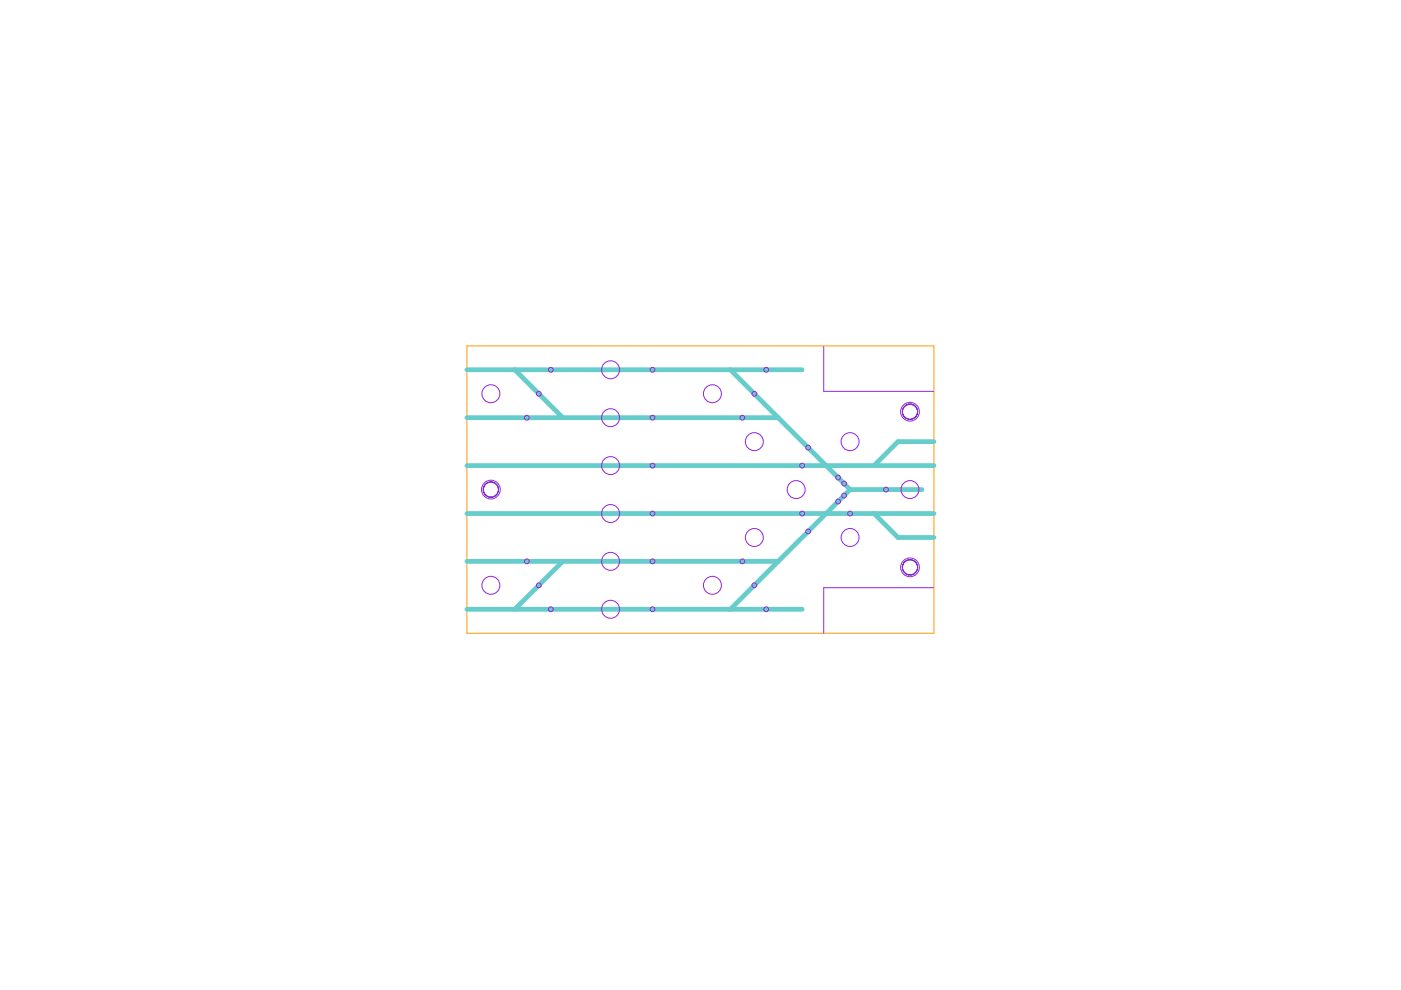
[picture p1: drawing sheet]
<svg xmlns="http://www.w3.org/2000/svg" width="297mm" height="210mm" viewBox="0 0 297 210" stroke-linecap="round" stroke-linejoin="round" font-family="sans-serif">
<g fill="none" stroke="#f90" stroke-width=".21">
<path d="M99 73.3h99v61h-99z"/>
<circle cx="192.9" cy="87.3" r="1.61"/>
</g>
<circle cx="192.9" cy="87.3" r="1.61" fill="#fff" stroke="#000" stroke-width=".21"/>
<circle cx="192.9" cy="120.3" r="1.61" fill="none" stroke="#f90" stroke-width=".21"/>
<circle cx="192.9" cy="120.3" r="1.61" fill="#fff" stroke="#000" stroke-width=".21"/>
<circle cx="104.1" cy="103.8" r="1.61" fill="none" stroke="#f90" stroke-width=".21"/>
<circle cx="104.1" cy="103.8" r="1.61" fill="#fff" stroke="#000" stroke-width=".21"/>
<g fill="none" stroke="#6cc" stroke-width="1">
<path d="M99 78.4h71.1M109.2 78.4l10.1 10.2M154.9 78.4l10.1 10.2M99 88.6h66M99 98.7h99M165 88.6l15.2 15.2M198 93.6h-7.6l-5.1 5.1M99 108.9h99M99 119h66M119.3 119l-10.1 10.2M180.2 103.8l-25.3 25.4M180.2 103.8h15.3"/>
<path d="M185.3 108.9l5.1 5.1h7.6M99 129.2h71.1"/>
</g>
<g fill="none" stroke="#9526de" stroke-width=".21">
<path d="M174.6 73.3v9.7h23.4M198 124.6h-23.4v9.7"/>
<circle cx="116.8" cy="78.4" r=".51"/>
<circle cx="129.5" cy="78.4" r="1.91"/>
<circle cx="138.3" cy="78.4" r=".51"/>
<circle cx="162.5" cy="78.4" r=".51"/>
<circle cx="104.1" cy="83.5" r="1.91"/>
<circle cx="111.7" cy="88.6" r=".51"/>
<circle cx="114.2" cy="83.5" r=".51"/>
<circle cx="129.5" cy="88.6" r="1.91"/>
<circle cx="129.5" cy="98.7" r="1.91"/>
<circle cx="138.3" cy="88.6" r=".51"/>
<circle cx="138.3" cy="98.7" r=".51"/>
<circle cx="151" cy="83.5" r="1.91"/>
<circle cx="157.4" cy="88.6" r=".51"/>
<circle cx="159.9" cy="93.6" r="1.91"/>
<circle cx="159.9" cy="83.5" r=".51"/>
<circle cx="170.1" cy="98.7" r=".51"/>
<circle cx="171.3" cy="94.9" r=".51"/>
<circle cx="180.2" cy="93.6" r="1.91"/>
<circle cx="192.9" cy="87.3" r="1.99"/>
<circle cx="192.9" cy="87.3" r="1.61"/>
<circle cx="104.1" cy="103.8" r="1.99"/>
<circle cx="104.1" cy="103.8" r="1.61"/>
<circle cx="111.7" cy="119" r=".51"/>
<circle cx="129.5" cy="119" r="1.91"/>
<circle cx="129.5" cy="108.9" r="1.91"/>
<circle cx="138.3" cy="108.9" r=".51"/>
<circle cx="138.3" cy="119" r=".51"/>
<circle cx="157.4" cy="119" r=".51"/>
<circle cx="159.9" cy="114" r="1.91"/>
<circle cx="168.8" cy="103.8" r="1.91"/>
<circle cx="170.1" cy="108.9" r=".51"/>
<circle cx="171.3" cy="112.7" r=".51"/>
<circle cx="177.7" cy="101.3" r=".51"/>
<circle cx="177.7" cy="106.3" r=".51"/>
<circle cx="179" cy="102.5" r=".51"/>
<circle cx="179" cy="105.1" r=".51"/>
<circle cx="180.2" cy="114" r="1.91"/>
<circle cx="180.2" cy="108.9" r=".51"/>
<circle cx="187.9" cy="103.8" r=".51"/>
<circle cx="192.9" cy="103.8" r="1.91"/>
<circle cx="104.1" cy="124.1" r="1.91"/>
<circle cx="114.2" cy="124.1" r=".51"/>
<circle cx="116.8" cy="129.2" r=".51"/>
<circle cx="129.5" cy="129.2" r="1.91"/>
<circle cx="138.3" cy="129.2" r=".51"/>
<circle cx="151" cy="124.1" r="1.91"/>
<circle cx="159.9" cy="124.1" r=".51"/>
<circle cx="162.5" cy="129.2" r=".51"/>
<circle cx="192.9" cy="120.3" r="1.99"/>
<circle cx="192.9" cy="120.3" r="1.61"/>
</g>
</svg>
